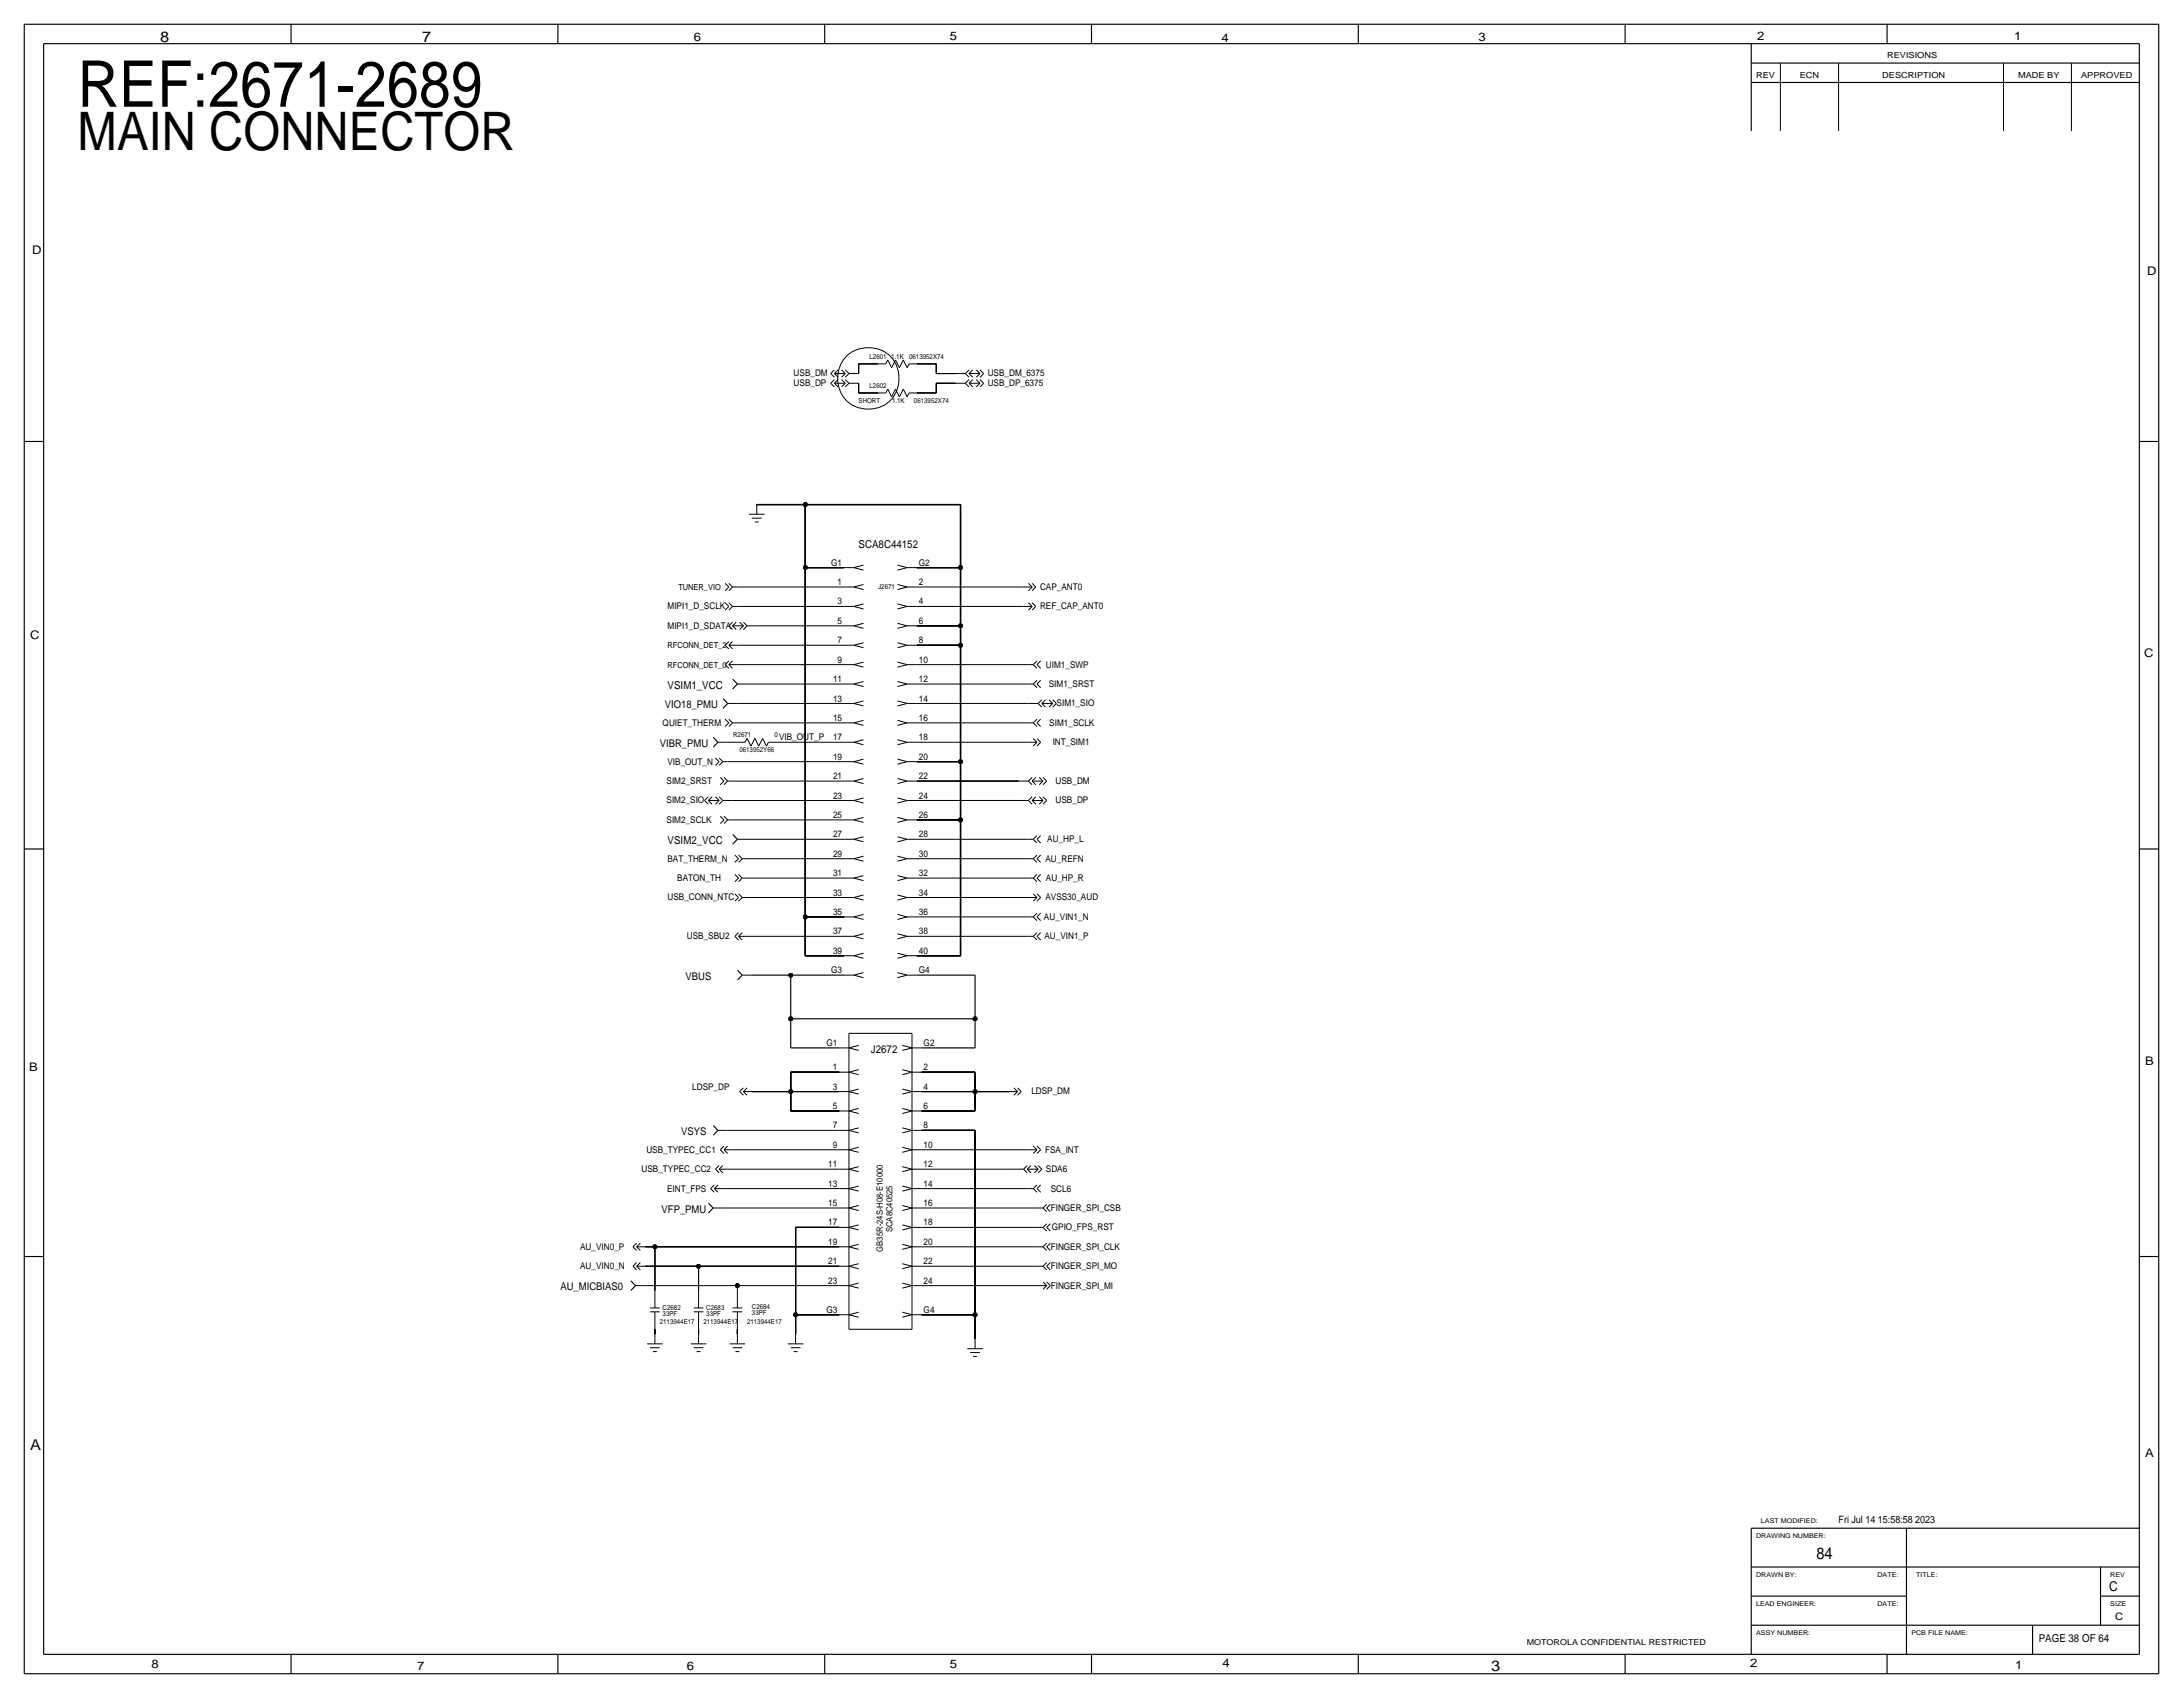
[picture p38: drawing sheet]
<svg xmlns="http://www.w3.org/2000/svg" width="572mm" height="444mm" viewBox="0 0 572 444" stroke-linecap="round" stroke-linejoin="round" font-family="sans-serif">
<defs><g id="words">
<text font-size="16.8" x="20.3" y="27.9">REF:2671-2689</text>
<text font-size="13.9" x="20.3" y="39.4">MAIN CONNECTOR</text>
<text font-size="4.3" x="475.5" y="408.2">84</text>
<g font-size="3.9">
<text x="41.9" y="10.9">8</text>
<text x="110.5" y="10.9">7</text>
<text x="7.9" y="379.5">A</text>
<text x="390.4" y="437.4">3</text>
</g>
<text font-size="3.5" x="552.2" y="416.6">C</text>
<g font-size="3.1">
<text x="181.6" y="10.7">6</text>
<text x="248.7" y="10.4">5</text>
<text x="319.8" y="10.9">4</text>
<text x="387.1" y="10.7">3</text>
<text x="460" y="10.4">2</text>
<text x="527.3" y="10.4">1</text>
<text x="8.4" y="66.5">D</text>
<text x="562.1" y="71.9">D</text>
<text x="7.9" y="167.4">C</text>
<text x="561.3" y="172">C</text>
<text x="7.6" y="280.4">B</text>
<text x="561.6" y="278.9">B</text>
<text x="561.6" y="381.5">A</text>
<text x="39.6" y="436.6">8</text>
<text x="109.2" y="437.1">7</text>
<text x="179.8" y="437.1">6</text>
<text x="248.7" y="436.6">5</text>
<text x="320" y="436.4">4</text>
<text x="458.2" y="436.4">2</text>
<text x="527.6" y="436.9">1</text>
</g>
<g font-size="2.9">
<text x="224.8" y="143.5">SCA8C44152</text>
<text x="174.8" y="180.3">VSIM1_VCC</text>
<text x="174.8" y="221">VSIM2_VCC</text>
<text x="228" y="275.6">J2672</text>
<text x="533.8" y="430">PAGE 38 OF 64</text>
</g>
<g font-size="2.8">
<text x="174" y="185.4">VIO18_PMU</text>
<text x="172.7" y="195.6">VIBR_PMU</text>
<text x="179.5" y="256.5">VBUS</text>
<text x="178.3" y="297.2">VSYS</text>
<text x="173.2" y="317.5">VFP_PMU</text>
<text x="146.7" y="337.8">AU_MICBIAS0</text>
</g>
<text font-size="2.7" x="553.7" y="424.2">C</text>
<text font-size="2.6" x="481.3" y="398.8">Fri Jul 14 15:58:58 2023</text>
<g font-size="2.4">
<text x="207.8" y="98.6">USB_DM</text>
<text x="207.8" y="101.1">USB_DP</text>
<text x="258.6" y="98.6">USB_DM_6375</text>
<text x="258.6" y="101.1">USB_DP_6375</text>
<text x="217.6" y="148.1">G1</text>
<text x="240.5" y="148.1">G2</text>
<text x="219.3" y="153.2">1</text>
<text x="240.5" y="153.2">2</text>
<text x="272.3" y="154.4">CAP_ANT0</text>
<text x="174.8" y="159.5">MIPI1_D_SCLK</text>
<text x="219.3" y="158.2">3</text>
<text x="240.5" y="158.2">4</text>
<text x="272.3" y="159.5">REF_CAP_ANT0</text>
<text x="174.8" y="164.6">MIPI1_D_SDATA</text>
<text x="219.3" y="163.3">5</text>
<text x="240.5" y="163.3">6</text>
<text x="219.3" y="173.5">9</text>
<text x="219.3" y="168.4">7</text>
<text x="240.5" y="173.5">10</text>
<text x="240.5" y="168.4">8</text>
<text x="218.1" y="178.6">11</text>
<text x="240.5" y="178.6">12</text>
<text x="273.8" y="174.8">UIM1_SWP</text>
<text x="274.6" y="179.8">SIM1_SRST</text>
<text x="218.1" y="183.6">13</text>
<text x="240.5" y="183.6">14</text>
<text x="276.6" y="184.9">SIM1_SIO</text>
<text x="173.5" y="190">QUIET_THERM</text>
<text x="218.1" y="188.7">15</text>
<text x="240.5" y="188.7">16</text>
<text x="274.7" y="190">SIM1_SCLK</text>
<text x="204" y="193.8">VIB_OUT_P</text>
<text x="218.1" y="193.8">17</text>
<text x="240.5" y="193.8">18</text>
<text x="275.6" y="195.1">INT_SIM1</text>
<text x="174.8" y="200.2">VIB_OUT_N</text>
<text x="218.1" y="198.9">19</text>
<text x="218.1" y="204">21</text>
<text x="240.5" y="204">22</text>
<text x="240.5" y="198.9">20</text>
<text x="174.5" y="205.2">SIM2_SRST</text>
<text x="218.1" y="209">23</text>
<text x="240.5" y="209">24</text>
<text x="276.4" y="205.2">USB_DM</text>
<text x="174.5" y="215.4">SIM2_SCLK</text>
<text x="174.5" y="210.3">SIM2_SIO</text>
<text x="218.1" y="214.1">25</text>
<text x="240.5" y="214.1">26</text>
<text x="276.4" y="210.3">USB_DP</text>
<text x="218.1" y="219.2">27</text>
<text x="240.5" y="219.2">28</text>
<text x="274.2" y="220.5">AU_HP_L</text>
<text x="174.8" y="225.6">BAT_THERM_N</text>
<text x="218.1" y="224.3">29</text>
<text x="240.5" y="224.3">30</text>
<text x="273.7" y="225.6">AU_REFN</text>
<text x="177.3" y="230.6">BATON_TH</text>
<text x="218.1" y="229.4">31</text>
<text x="240.5" y="229.4">32</text>
<text x="273.8" y="230.6">AU_HP_R</text>
<text x="174.8" y="235.7">USB_CONN_NTC</text>
<text x="218.1" y="239.5">35</text>
<text x="218.1" y="234.4">33</text>
<text x="240.5" y="239.5">36</text>
<text x="240.5" y="234.4">34</text>
<text x="273.7" y="235.7">AVSS30_AUD</text>
<text x="179.8" y="245.9">USB_SBU2</text>
<text x="218.1" y="244.6">37</text>
<text x="240.5" y="244.6">38</text>
<text x="273.3" y="240.8">AU_VIN1_N</text>
<text x="273.4" y="245.9">AU_VIN1_P</text>
<text x="218.1" y="249.7">39</text>
<text x="240.5" y="249.7">40</text>
<text x="217.6" y="254.8">G3</text>
<text x="240.5" y="254.8">G4</text>
<text x="216.3" y="273.8">G1</text>
<text x="241.8" y="273.8">G2</text>
<text x="218" y="280.2">1</text>
<text x="241.8" y="280.2">2</text>
<text x="181.2" y="285.2">LDSP_DP</text>
<text x="218" y="285.2">3</text>
<text x="241.8" y="285.2">4</text>
<text x="270" y="286.5">LDSP_DM</text>
<text x="218" y="290.3">5</text>
<text x="241.8" y="290.3">6</text>
<text x="218" y="295.4">7</text>
<text x="241.8" y="295.4">8</text>
<text x="169.2" y="301.8">USB_TYPEC_CC1</text>
<text x="216.8" y="305.6">11</text>
<text x="218" y="300.5">9</text>
<text x="241.8" y="305.6">12</text>
<text x="241.8" y="300.5">10</text>
<text x="273.6" y="301.8">FSA_INT</text>
<text x="167.9" y="306.8">USB_TYPEC_CC2</text>
<text x="174.7" y="311.9">EINT_FPS</text>
<text x="216.8" y="310.6">13</text>
<text x="241.8" y="310.6">14</text>
<text x="273.8" y="306.8">SDA6</text>
<text x="275.1" y="311.9">SCL6</text>
<text x="216.8" y="315.7">15</text>
<text x="241.8" y="315.7">16</text>
<text x="275.1" y="317">FINGER_SPI_CSB</text>
<text x="216.8" y="320.8">17</text>
<text x="241.8" y="320.8">18</text>
<text x="275.4" y="322.1">GPIO_FPS_RST</text>
<text x="151.9" y="327.2">AU_VIN0_P</text>
<text x="216.8" y="325.9">19</text>
<text x="241.8" y="325.9">20</text>
<text x="275.1" y="327.2">FINGER_SPI_CLK</text>
<text x="151.9" y="332.2">AU_VIN0_N</text>
<text x="216.8" y="331">21</text>
<text x="241.8" y="331">22</text>
<text x="275.1" y="332.2">FINGER_SPI_MO</text>
<text x="216.8" y="336">23</text>
<text x="241.8" y="336">24</text>
<text x="275.1" y="337.3">FINGER_SPI_MI</text>
<text x="216.3" y="343.7">G3</text>
<text x="241.8" y="343.7">G4</text>
</g>
<g font-size="2.3">
<text x="233.7" y="322.6" transform="rotate(-90 233.7 322.6)">SCA8C40525</text>
<text x="231.1" y="327.7" transform="rotate(-90 231.1 327.7)">GB35R-24S-H08-E10000</text>
</g>
<g font-size="2.2">
<text x="494" y="15.2">REVISIONS</text>
<text x="459.7" y="20.3">REV</text>
<text x="471.2" y="20.3">ECN</text>
<text x="492.8" y="20.3">DESCRIPTION</text>
<text x="528.3" y="20.3">MADE BY</text>
<text x="544.8" y="20.3">APPROVED</text>
<text x="177.6" y="154.4">TUNER_VIO</text>
<text x="174.8" y="169.7">RFCONN_DET_2</text>
<text x="174.8" y="174.8">RFCONN_DET_0</text>
</g>
<text font-size="2.1" x="399.7" y="430.7">MOTOROLA CONFIDENTIAL RESTRICTED</text>
<g font-size="1.8">
<text x="227.6" y="94">L2601</text>
<text x="233.3" y="94">1.1K</text>
<text x="238" y="94">0613952X74</text>
<text x="227.6" y="101.6">L2602</text>
<text x="224.8" y="105.4">SHORT</text>
<text x="233.5" y="105.5">1.1K</text>
<text x="239.3" y="105.4">0613952X74</text>
<text x="229.9" y="154.3">J2671</text>
<text x="191.9" y="193">R2671</text>
<text x="193.6" y="196.8">0613952Y66</text>
<text x="202.8" y="193">0</text>
<text x="172.7" y="346.7">2113944E17</text>
<text x="173.5" y="344.4">33PF</text>
<text x="173.5" y="342.9">C2682</text>
<text x="184.1" y="346.7">2113944E17</text>
<text x="184.9" y="344.4">33PF</text>
<text x="184.9" y="342.9">C2683</text>
<text x="195.6" y="346.7">2113944E17</text>
<text x="196.8" y="344.2">33PF</text>
<text x="196.8" y="342.6">C2684</text>
</g>
<g font-size="1.7">
<text x="461" y="398.8">LAST MODIFIED:</text>
<text x="459.7" y="402.6">DRAWING NUMBER:</text>
<text x="459.7" y="412.8">DRAWN BY:</text>
<text x="491.5" y="412.8">DATE:</text>
<text x="501.6" y="412.7">TITLE:</text>
<text x="552.4" y="412.8">REV</text>
<text x="459.7" y="420.4">LEAD ENGINEER:</text>
<text x="491.5" y="420.4">DATE:</text>
<text x="552.4" y="420.4">SIZE</text>
<text x="459.7" y="428">ASSY NUMBER:</text>
<text x="500.4" y="428">PCB FILE NAME:</text>
</g>
</g></defs>
<!-- layer: Nets -->
<g fill="none" stroke="#000" stroke-width=".26">
<path d="M222 92.9a8.1 8.1 0 0 1 12.6 2.5 8.1 8.1 0 0 1-5.7 11.6 8.1 8.1 0 0 1-8.8-4.4 8.1 8.1 0 0 1 1.9-9.7zM224.8 95.2v2.6zM224.8 95.2h5.1zM240 95.2h5.1zM245.1 97.8h5.1zM245.1 95.2v2.6zM224.8 102.9h5.1zM224.8 100.3v2.6zM240 102.9h5.1zM245.1 100.3v2.6zM245.1 100.3h5.1zM193 153.7h28z"/>
<path d="M193 158.7h28zM240 153.7h28zM240 158.7h28zM193 174h28zM193 168.9h28zM195.6 179.1h25.4zM198.1 163.8h22.9zM240 163.8h11.5zM240 168.9h11.5zM240 179.1h29.2zM240 174h29.2zM190.5 194.3h2.5z"/>
<path d="M190.5 199.4h30.5zM193 184.1h28zM193 189.2h28zM203.2 194.3h17.8zM240 199.4h11.5zM240 184.1h29.2zM240 189.2h29.2zM240 194.3h29.2zM191.8 214.6h29.2zM191.8 209.5h29.2zM191.8 204.5h29.2zM195.6 219.7h25.4z"/>
<path d="M240 214.6h11.5zM240 209.5h26.7zM240 219.7h29.2zM240 204.5h26.7zM195.6 234.9h25.4zM195.6 229.9h25.4zM195.6 224.8h25.4zM240 234.9h29.2zM240 224.8h29.2zM240 229.9h29.2zM195.6 245.1h25.4zM210.8 240h10.2z"/>
<path d="M240 240h29.2zM240 245.1h29.2zM222.2 270.5v77.5zM222.2 270.5h16.6zM238.8 270.5v77.5zM190.5 295.9h29.2zM196.8 285.8h10.2zM207 290.8h12.7zM207 285.8v5zM207 285.8h12.7zM207 280.7v5.1zM207 280.7h12.7z"/>
<path d="M241.3 290.8h14zM241.3 285.8h14zM241.3 280.7h14zM255.3 285.8v5zM255.3 285.8h8.9zM255.3 280.7v5.1zM189.2 316.2h30.5zM189.2 311.1h30.5zM190.5 306.1h29.2zM191.8 301h27.9zM241.3 301h27.9zM241.3 306.1h24.1z"/>
<path d="M241.3 311.1h27.9zM241.3 316.2h30.5zM168.9 336.5h24.1zM168.9 326.4h2.5zM168.9 331.5h14zM171.4 326.4v11.4zM171.4 326.4h48.3zM182.9 331.5v6.3zM182.9 331.5h36.8zM193 336.5v1.3zM193 336.5h26.7zM241.3 331.5h30.5z"/>
<path d="M241.3 336.5h30.5zM241.3 321.3h30.5zM241.3 326.4h30.5zM171.4 348v1.2zM182.9 348v1.2zM193 348v1.2zM222.2 348h16.6z"/>
</g>
<g fill="none" stroke="#000" stroke-width=".3">
<path d="M198.1 132.1h12.7zM210.8 132.1v16.5zM210.8 132.1h40.7zM251.5 132.1v16.5zM210.8 148.6v91.4zM210.8 148.6h10.2zM240 148.6h11.5zM251.5 148.6v15.2zM251.5 163.8v5.1zM251.5 168.9v30.5zM251.5 199.4v15.2zM251.5 214.6v35.6z"/>
<path d="M196.8 255.3h10.2zM207 255.3h14zM207 255.3v11.4zM210.8 250.2h10.2zM210.8 240v10.2zM240 250.2h11.5zM240 255.3h15.3zM255.3 255.3v11.4zM207 274.3h12.7zM207 266.7v7.6zM207 266.7h48.3zM241.3 274.3h14z"/>
<path d="M255.3 266.7v7.6zM241.3 295.9h14zM255.3 295.9v48.3zM208.3 321.3v22.9zM208.3 321.3h11.4zM208.3 344.2v5zM208.3 344.2h11.4zM241.3 344.2h14zM255.3 344.2v6.3z"/>
</g>
<g fill="#000" stroke="#000" stroke-width=".26">
<circle cx="210.8" cy="132.1" r=".56"/>
<circle cx="210.8" cy="148.6" r=".56"/>
<circle cx="251.5" cy="148.6" r=".56"/>
<circle cx="251.5" cy="163.8" r=".56"/>
<circle cx="251.5" cy="168.9" r=".56"/>
<circle cx="251.5" cy="199.4" r=".56"/>
<circle cx="251.5" cy="214.6" r=".56"/>
<circle cx="207" cy="255.3" r=".56"/>
<circle cx="210.8" cy="240" r=".56"/>
<circle cx="207" cy="266.7" r=".56"/>
<circle cx="255.3" cy="266.7" r=".56"/>
<circle cx="207" cy="285.7" r=".56"/>
<circle cx="255.3" cy="285.7" r=".56"/>
<circle cx="171.4" cy="326.4" r=".56"/>
<circle cx="182.9" cy="331.5" r=".56"/>
<circle cx="193" cy="336.5" r=".56"/>
<circle cx="208.3" cy="344.2" r=".56"/>
<circle cx="255.3" cy="344.2" r=".56"/>
</g>
<!-- layer: Components -->
<g fill="none" stroke="#000" stroke-width=".26">
<path d="M217.5 97.8l.9 1zM217.5 97.8l.9-1zM218.4 97.8l1 1zM218.4 97.8h2.9zM219.4 99.4l-1 .9zM219.4 96.8l-1 1zM220.3 99.4l1 .9zM220.3 96.8l1 1zM221.3 99.4l.9 .9zM221.3 97.8l-1 1zM221.3 98.8l.9-1zM221.3 96.8l.9 1z"/>
<path d="M222.2 97.8h2.6zM229.9 95.2h2zM232.4 94.2l-.5 1zM232.4 94.2l1 2.1zM234.4 94.2l-1 2.1zM234.4 94.2l1.1 2.1zM236.5 94.2l-1 2.1zM236.5 94.2l1 2.1zM238 95.2h2zM238 95.2l-.5 1.1zM250.2 97.8h2.5zM252.7 97.8l1 1z"/>
<path d="M253.7 99.4l-1 .9zM253.7 97.8l1 1zM253.7 97.8l1-1zM253.7 97.8h2.8zM253.7 96.8l-1 1zM255.6 99.4l.9 .9zM255.6 98.8l.9-1zM255.6 96.8l.9 1zM256.5 99.4l1 .9zM256.5 96.8l1 1zM257.5 97.8l-1 1zM217.5 100.3l.9 1z"/>
<path d="M217.5 100.3l.9-.9zM218.4 100.3l1 1zM218.4 100.3h2.9zM220.3 101.3l1-1zM221.3 101.3l.9-1zM222.2 100.3h2.6zM229.9 102.9h2zM232.4 101.9l-.5 1zM232.4 101.9l1 2zM234.4 101.9l-1 2zM234.4 101.9l1.1 2zM236.5 101.9l-1 2z"/>
<path d="M236.5 101.9l1 2zM238 102.9h2zM238 102.9l-.5 1zM250.2 100.3h2.5zM252.7 100.3l1 1zM253.7 100.3l1 1zM253.7 100.3l1-.9zM253.7 100.3h2.8zM255.6 101.3l.9-1zM256.5 101.3l1-1zM196.1 134.6h4.1zM196.8 135.6h2.6z"/>
<path d="M197.6 136.7h1zM198.1 132.1v2.5zM189.8 152.7l1 1zM189.8 154.6l1-.9zM189.8 157.8l1 .9zM190.8 152.7l1 1zM190.8 158.7l-1 1zM190.8 157.8l1 .9zM191.8 153.7l-1 .9zM191.8 153.7h1.2zM191.8 158.7l-1 1zM191.8 158.7h1.2z"/>
<path d="M221 158.7h2.5zM221 153.7h2.5zM221 148.6h2.5zM223.5 158.7l2.6-.6zM223.5 158.7l2.6 .7zM223.5 153.7l2.6-.7zM223.5 153.7l2.6 .6zM223.5 148.6l2.6-.7zM223.5 148.6l2.6 .7zM234.9 158.1l2.6 .6zM234.9 159.4l2.6-.7zM234.9 153l2.6 .7z"/>
<path d="M234.9 154.3l2.6-.6zM234.9 147.9l2.6 .7zM234.9 149.3l2.6-.7zM237.5 158.7h2.5zM237.5 153.7h2.5zM237.5 148.6h2.5zM268 153.7h2.2zM268 158.7h2.2zM269.2 152.7l1 1zM269.2 157.8l1 .9zM270.2 152.7l1 1zM270.2 154.6l1-.9z"/>
<path d="M270.2 153.7l-1 .9zM270.2 157.8l1 .9zM270.2 158.7l-1 1zM271.2 158.7l-1 1zM189.8 174l1 1zM189.8 168.9l1 1zM189.8 168.9l1-1zM190.8 163.8l1 1zM190.8 173l-1 1zM190.8 174h2.2zM190.8 174l1 1zM190.8 168.9h2.2z"/>
<path d="M190.8 168.9l1 1zM191.8 163.8l.9 1zM191.8 163.8h2.8zM191.8 163.8l.9-.9zM191.8 162.9l-1 .9zM191.8 173l-1 1zM191.8 167.9l-1 1zM193 179.1h2.6zM193.6 164.8l1-1zM193.6 162.9l1 .9zM194.6 164.8l1-1zM194.6 162.9l1 .9z"/>
<path d="M195.6 163.8h2.5zM221 179.1h2.5zM221 174h2.5zM221 163.8h2.5zM221 168.9h2.5zM223.5 179.1l2.6-.7zM223.5 179.1l2.6 .6zM223.5 174l2.6-.7zM223.5 174l2.6 .7zM223.5 163.8l2.6-.6zM223.5 163.8l2.6 .7zM223.5 168.9l2.6-.7z"/>
<path d="M223.5 168.9l2.6 .7zM234.9 178.4l2.6 .7zM234.9 179.7l2.6-.6zM234.9 173.3l2.6 .7zM234.9 174.7l2.6-.7zM234.9 168.2l2.6 .7zM234.9 169.6l2.6-.7zM234.9 163.2l2.6 .6zM234.9 164.5l2.6-.7zM237.5 179.1h2.5zM237.5 174h2.5zM237.5 168.9h2.5z"/>
<path d="M237.5 163.8h2.5zM269.2 174h1.3zM269.2 179.1h1.3zM270.5 174l1 1zM270.5 179.1l1-1zM270.5 179.1l1 .9zM271.5 174l.9 1zM271.5 173l-1 1zM271.5 179.1l.9 .9zM272.4 173l-.9 1zM272.4 178.1l-.9 1zM187.3 198.4l1 1z"/>
<path d="M188 194.3h2.5zM188.3 199.4l-1 1zM188.3 198.4l.9 1zM189.2 199.4l-.9 1zM189.2 199.4h1.3zM189.8 190.2l1-1zM189.8 188.3l1 .9zM190.5 184.1h2.5zM190.8 188.3l1 .9zM191.8 189.2l-1 1zM191.8 189.2h1.2zM193 194.3h2.1z"/>
<path d="M195.6 193.3l-.5 1zM195.6 193.3l1 2zM197.6 193.3l-1 2zM197.6 193.3l1 2zM199.6 193.3l-1 2zM199.6 193.3l1.1 2zM201.2 194.3h2zM201.2 194.3l-.5 1zM221 199.4h2.5zM221 189.2h2.5zM221 194.3h2.5zM221 184.1h2.5z"/>
<path d="M223.5 199.4l2.6-.7zM223.5 199.4l2.6 .7zM223.5 189.2l2.6-.6zM223.5 189.2l2.6 .7zM223.5 194.3l2.6-.7zM223.5 194.3l2.6 .7zM223.5 184.1l2.6-.6zM223.5 184.1l2.6 .7zM234.9 198.7l2.6 .7zM234.9 193.6l2.6 .7zM234.9 195l2.6-.7zM234.9 188.6l2.6 .6z"/>
<path d="M234.9 189.9l2.6-.7zM234.9 183.5l2.6 .6zM234.9 184.8l2.6-.7zM237.5 199.4h2.5zM237.5 194.3h2.5zM237.5 189.2h2.5zM237.5 184.1h2.5zM269.2 194.3h2.3zM269.2 189.2h1.3zM269.2 184.1h2.6zM270.5 193.3l1 1zM270.5 189.2l1 1z"/>
<path d="M271.5 193.3l.9 1zM271.5 194.3l-1 1zM271.5 189.2l.9 1zM271.5 188.3l-1 .9zM271.8 184.1l.9 1zM272.4 194.3l-.9 1zM272.4 188.3l-.9 .9zM272.7 184.1l1 1zM272.7 184.1l1-.9zM272.7 184.1h2.9zM272.7 183.2l-.9 .9zM274.6 185.1l1-1z"/>
<path d="M274.6 183.2l1 .9zM275.6 183.2l1 .9zM276.6 184.1l-1 1zM184.5 209.5l.9 1zM184.5 209.5l.9-.9zM185.4 209.5l1 1zM185.4 209.5h2.9zM185.4 209.5l1-.9zM187.3 210.5l1-1zM187.3 208.6l1 .9zM188.3 210.5l.9-1zM188.3 208.6l.9 .9z"/>
<path d="M188.6 215.6l.9-1zM188.6 213.7l.9 .9zM188.6 203.5l.9 1zM189.2 209.5h2.6zM189.5 213.7l1 .9zM189.5 215.6l1-1zM189.5 204.5l-.9 .9zM189.5 203.5l1 1zM190.5 214.6h1.3zM190.5 204.5l-1 .9zM190.5 204.5h1.3zM193 219.7h2.6z"/>
<path d="M221 219.7h2.5zM221 209.5h2.5zM221 214.6h2.5zM221 204.5h2.5zM223.5 219.7l2.6-.7zM223.5 219.7l2.6 .7zM223.5 209.5l2.6-.6zM223.5 209.5l2.6 .7zM223.5 214.6l2.6-.6zM223.5 214.6l2.6 .7zM223.5 204.5l2.6-.7zM223.5 204.5l2.6 .6z"/>
<path d="M234.9 219l2.6 .7zM234.9 214l2.6 .6zM234.9 215.3l2.6-.7zM234.9 208.9l2.6 .6zM234.9 210.2l2.6-.7zM234.9 203.8l2.6 .7zM234.9 205.1l2.6-.6zM234.9 200.1l2.6-.7zM237.5 219.7h2.5zM237.5 214.6h2.5zM237.5 209.5h2.5zM237.5 204.5h2.5z"/>
<path d="M266.7 209.5h2.5zM266.7 204.5h2.5zM269.2 209.5l1 1zM269.2 209.5l1-.9zM269.2 204.5l1 .9zM269.2 204.5l1-1zM269.2 219.7h1.3zM270.2 209.5l1 1zM270.2 209.5l1-.9zM270.2 209.5h2.8zM270.2 204.5l1 .9zM270.2 204.5l1-1z"/>
<path d="M270.2 204.5h2.8zM270.5 219.7l1-1zM270.5 219.7l1 1zM271.5 219.7l.9 1zM272.1 210.5l.9-1zM272.1 208.6l.9 .9zM272.1 205.4l.9-.9zM272.1 203.5l.9 1zM272.4 218.7l-.9 1zM273 208.6l1 .9zM273 203.5l1 1zM274 209.5l-1 1z"/>
<path d="M274 204.5l-1 .9zM192.4 234l.9 .9zM192.4 228.9l.9 1zM192.4 223.8l.9 1zM193.3 234.9l-.9 1zM193.3 234l1 .9zM193.3 229.9l-.9 .9zM193.3 228.9l1 1zM193.3 224.8l-.9 1zM193.3 223.8l1 1zM194.3 234.9l-1 1zM194.3 234.9h1.3z"/>
<path d="M194.3 229.9l-1 .9zM194.3 229.9h1.3zM194.3 224.8l-1 1zM194.3 224.8h1.3zM221 234.9h2.5zM221 229.9h2.5zM221 224.8h2.5zM223.5 234.9l2.6-.6zM223.5 234.9l2.6 .7zM223.5 229.9l2.6-.7zM223.5 229.9l2.6 .6zM223.5 224.8l2.6-.7z"/>
<path d="M223.5 224.8l2.6 .7zM234.9 239.4l2.6 .6zM234.9 234.3l2.6 .6zM234.9 235.6l2.6-.7zM234.9 229.2l2.6 .7zM234.9 230.5l2.6-.6zM234.9 224.1l2.6 .7zM234.9 225.5l2.6-.7zM234.9 220.4l2.6-.7zM237.5 234.9h2.5zM237.5 229.9h2.5zM237.5 224.8h2.5z"/>
<path d="M269.2 224.8h1.3zM269.2 229.9h1.3zM269.2 234.9h2.3zM270.5 224.8l1 1zM270.5 229.9l1-1zM270.5 229.9l1 .9zM270.5 234l1 .9zM271.5 224.8l.9 1zM271.5 223.8l-1 1zM271.5 229.9l.9 .9zM271.5 234l.9 .9zM271.5 234.9l-1 1z"/>
<path d="M271.5 239.1l-1 .9zM272.4 223.8l-.9 1zM272.4 228.9l-.9 1zM272.4 234.9l-.9 1zM272.4 239.1l-.9 .9zM192.4 245.1l.9-1zM192.4 245.1l.9 1zM193.3 245.1h2.3zM193.3 245.1l1-1zM193.3 245.1l1 1zM194.3 255.3h2.5zM221 250.2h2.5z"/>
<path d="M221 245.1h2.5zM221 240h2.5zM221 255.3h2.5zM223.5 250.2l2.6-.7zM223.5 250.2l2.6 .7zM223.5 245.1l2.6-.7zM223.5 245.1l2.6 .7zM223.5 240l2.6-.6zM223.5 240l2.6 .7zM223.5 255.3l2.6-.7zM223.5 255.3l2.6 .6zM234.9 249.5l2.6 .7z"/>
<path d="M234.9 250.9l2.6-.7zM234.9 244.4l2.6 .7zM234.9 245.8l2.6-.7zM234.9 240.7l2.6-.7zM234.9 254.6l2.6 .7zM234.9 255.9l2.6-.6zM237.5 250.2h2.5zM237.5 245.1h2.5zM237.5 240h2.5zM237.5 255.3h2.5zM269.2 245.1h1.3zM269.2 240h1.3z"/>
<path d="M270.5 245.1l1-1zM270.5 245.1l1 1zM270.5 240l1 1zM271.5 245.1l.9 1zM271.5 240l.9 1zM272.4 244.1l-.9 1zM219.7 274.3h2.5zM222.2 274.3l2.6 .7zM222.2 274.3l2.6-.6zM236.2 275l2.6-.7zM236.2 273.7l2.6 .6zM238.8 274.3h2.5z"/>
<path d="M188 295.9h2.5zM193.6 285.8l1 .9zM193.6 285.8l1-1zM194.6 285.8h2.2zM194.6 285.8l1 .9zM194.6 285.8l1-1zM219.7 295.9h2.5zM219.7 290.8h2.5zM219.7 280.7h2.5zM219.7 285.8h2.5zM222.2 295.9l2.6 .7zM222.2 295.9l2.6-.7z"/>
<path d="M222.2 290.8l2.6 .7zM222.2 290.8l2.6-.6zM222.2 280.7l2.6 .6zM222.2 280.7l2.6-.7zM222.2 285.8l2.6 .6zM222.2 285.8l2.6-.7zM236.2 291.5l2.6-.7zM236.2 290.2l2.6 .6zM236.2 296.6l2.6-.7zM236.2 295.2l2.6 .7zM236.2 281.3l2.6-.6zM236.2 280l2.6 .7z"/>
<path d="M236.2 286.4l2.6-.6zM236.2 285.1l2.6 .7zM238.8 290.8h2.5zM238.8 295.9h2.5zM238.8 280.7h2.5zM238.8 285.8h2.5zM264.2 285.8h2.2zM265.4 284.8l1 1zM266.4 284.8l1 1zM266.4 285.8l-1 .9zM267.4 285.8l-1 .9zM186 311.1l1 1z"/>
<path d="M186.7 316.2h2.5zM187 310.2l-1 .9zM187 311.1h2.2zM187 311.1l1-.9zM187 311.1l1 1zM187.3 306.1l1 .9zM187.3 306.1l1-1zM188.3 306.1h2.2zM188.3 306.1l.9 .9zM188.3 306.1l.9-1zM188.6 301l.9 1zM189.5 300l-.9 1z"/>
<path d="M189.5 301h2.3zM189.5 301l1 1zM190.5 300l-1 1zM219.7 316.2h2.5zM219.7 306.1h2.5zM219.7 311.1h2.5zM219.7 301h2.5zM222.2 316.2l2.6 .7zM222.2 316.2l2.6-.6zM222.2 306.1l2.6 .6zM222.2 306.1l2.6-.7zM222.2 311.1l2.6 .7z"/>
<path d="M222.2 311.1l2.6-.6zM222.2 301l2.6 .7zM222.2 301l2.6-.7zM236.2 316.9l2.6-.7zM236.2 315.6l2.6 .6zM236.2 306.7l2.6-.6zM236.2 305.4l2.6 .7zM236.2 311.8l2.6-.7zM236.2 310.5l2.6 .6zM236.2 301.7l2.6-.7zM236.2 300.3l2.6 .7zM238.8 316.2h2.5z"/>
<path d="M238.8 306.1h2.5zM238.8 311.1h2.5zM238.8 301h2.5zM265.4 306.1h2.6zM268 306.1l.9 .9zM268 306.1l.9-1zM268.9 306.1l1 .9zM268.9 306.1l1-1zM268.9 306.1h2.9zM269.2 311.1h1.3zM269.2 301h2.3zM270.5 311.1l1-.9z"/>
<path d="M270.5 311.1l1 1zM270.5 302l1-1zM270.5 300l1 1zM270.8 307l1-.9zM270.8 305.1l1 1zM271.5 311.1l.9 1zM271.5 300l.9 1zM271.8 316.2h1.2zM271.8 305.1l.9 1zM272.4 310.2l-.9 .9zM272.4 301l-.9 1zM272.7 306.1l-.9 .9z"/>
<path d="M273 316.2l1 1zM274 316.2l1 1zM274 315.3l-1 .9zM275 315.3l-1 .9zM165.7 331.5l1-1zM165.7 331.5l1 .9zM165.7 326.4l1 1zM166.4 336.5h2.5zM166.7 331.5h2.2zM166.7 331.5l.9-1zM166.7 331.5l.9 .9zM166.7 325.4l-1 1z"/>
<path d="M166.7 326.4h2.2zM166.7 326.4l.9 1zM167.6 325.4l-.9 1zM171.4 337.8v4.6zM182.9 337.8v4.6zM193 337.8v4.6zM219.7 336.5h2.5zM219.7 331.5h2.5zM219.7 326.4h2.5zM219.7 321.3h2.5zM222.2 336.5l2.6 .7zM222.2 336.5l2.6-.6z"/>
<path d="M222.2 331.5l2.6 .6zM222.2 331.5l2.6-.7zM222.2 326.4l2.6 .7zM222.2 326.4l2.6-.7zM222.2 321.3l2.6 .7zM222.2 321.3l2.6-.7zM236.2 337.2l2.6-.7zM236.2 335.9l2.6 .6zM236.2 332.1l2.6-.6zM236.2 330.8l2.6 .7zM236.2 322l2.6-.7zM236.2 320.6l2.6 .7z"/>
<path d="M236.2 327.1l2.6-.7zM236.2 325.7l2.6 .7zM238.8 336.5h2.5zM238.8 331.5h2.5zM238.8 321.3h2.5zM238.8 326.4h2.5zM271.8 336.5h2.2zM271.8 331.5h1.2zM271.8 326.4h1.2zM271.8 321.3h1.2zM273 335.6l1 .9zM273 331.5l1 .9z"/>
<path d="M273 326.4l1 1zM273 321.3l1-1zM273 321.3l1 1zM274 335.6l1 .9zM274 337.5l1-1zM274 336.5l-1 1zM274 331.5l1 .9zM274 331.5l1-1zM274 330.5l-1 1zM274 326.4l1 1zM274 325.4l-1 1zM274 321.3l1 1z"/>
<path d="M274 321.3l1-1zM275 325.4l-1 1zM169.4 351.8h4.1zM170.2 352.8h2.5zM170.2 342.4h2.5zM170.2 343.4h2.5zM170.9 353.8h1.1zM171.4 349.2v2.6zM171.4 343.4v4.6zM180.8 351.8h4.1zM181.6 342.4h2.5zM181.6 343.4h2.5z"/>
<path d="M181.6 352.8h2.5zM182.4 353.8h1zM182.9 343.4v4.6zM182.9 349.2v2.6zM191 351.8h4.1zM191.8 352.8h2.5zM191.8 342.4h2.5zM191.8 343.4h2.5zM192.5 353.8h1zM193 349.2v2.6zM193 343.4v4.6zM206.2 351.8h4.1z"/>
<path d="M207 352.8h2.5zM207.8 353.8h1zM208.3 349.2v2.6zM219.7 344.2h2.5zM222.2 344.2l2.6 .6zM222.2 344.2l2.6-.7zM236.2 344.8l2.6-.6zM236.2 343.5l2.6 .7zM238.8 344.2h2.5zM253.2 353.1h4.1zM254 354.1h2.5zM254.8 355.1h1z"/>
<path d="M255.3 350.5v2.6z"/>
</g>
<g fill="none" stroke="#000" stroke-width=".3">
<path d="M191.8 177.8l1.2 1.3zM193 179.1l-1.2 1.2zM186.7 193l1.3 1.3zM188 194.3l-1.3 1.3zM189.3 182.9l1.2 1.2zM190.5 184.1l-1.2 1.3zM191.8 218.4l1.2 1.3zM193 219.7l-1.2 1.3zM193.1 254l1.2 1.3zM194.3 255.3l-1.2 1.2zM186.7 294.6l1.3 1.3zM188 295.9l-1.3 1.3z"/>
<path d="M185.5 315l1.2 1.2zM186.7 316.2l-1.2 1.3zM165.2 335.3l1.2 1.2zM166.4 336.5l-1.2 1.3z"/>
</g>
<!-- layer: Page Border and Title Block -->
<g fill="none" stroke="#000" stroke-width=".3">
<path d="M6.3 6.3v431.8zM6.3 6.3h558.8zM11.4 11.4v421.7zM11.4 11.4h548.7zM76.2 6.3v5.1zM146 6.3v5.1zM215.9 6.3v5.1zM285.8 6.3v5.1zM355.6 6.3v5.1zM425.4 6.3v5.1zM458.5 11.4v22.9zM458.5 16.5h101.6z"/>
<path d="M494 6.3v5.1zM560.1 11.4v421.7zM565.1 6.3v431.8zM458.5 21.6h101.6zM6.3 115.6h5.1zM560.1 115.6h5zM6.3 222.2h5.1zM560.1 222.2h5zM6.3 328.9h5.1zM560.1 328.9h5zM458.5 417.8h40.6zM458.5 400v33.1z"/>
<path d="M458.5 410.2h101.6zM458.5 400h101.6zM499.1 400v33.1zM549.9 417.8h10.2zM549.9 410.2v15.2zM6.3 438.1h558.8zM11.4 433.1h548.7zM76.2 433.1v5zM146 433.1v5zM215.9 433.1v5zM285.8 433.1v5zM355.6 433.1v5z"/>
<path d="M425.4 433.1v5zM458.5 425.4h101.6zM494 433.1v5zM532.1 425.4v7.7z"/>
</g>
<path d="M466.1 16.5v17.8zM481.3 16.5v17.8zM524.5 16.5v17.8zM542.3 16.5v17.8z" fill="none" stroke="#000" stroke-width=".26"/>
<use href="#words"/>
</svg>
